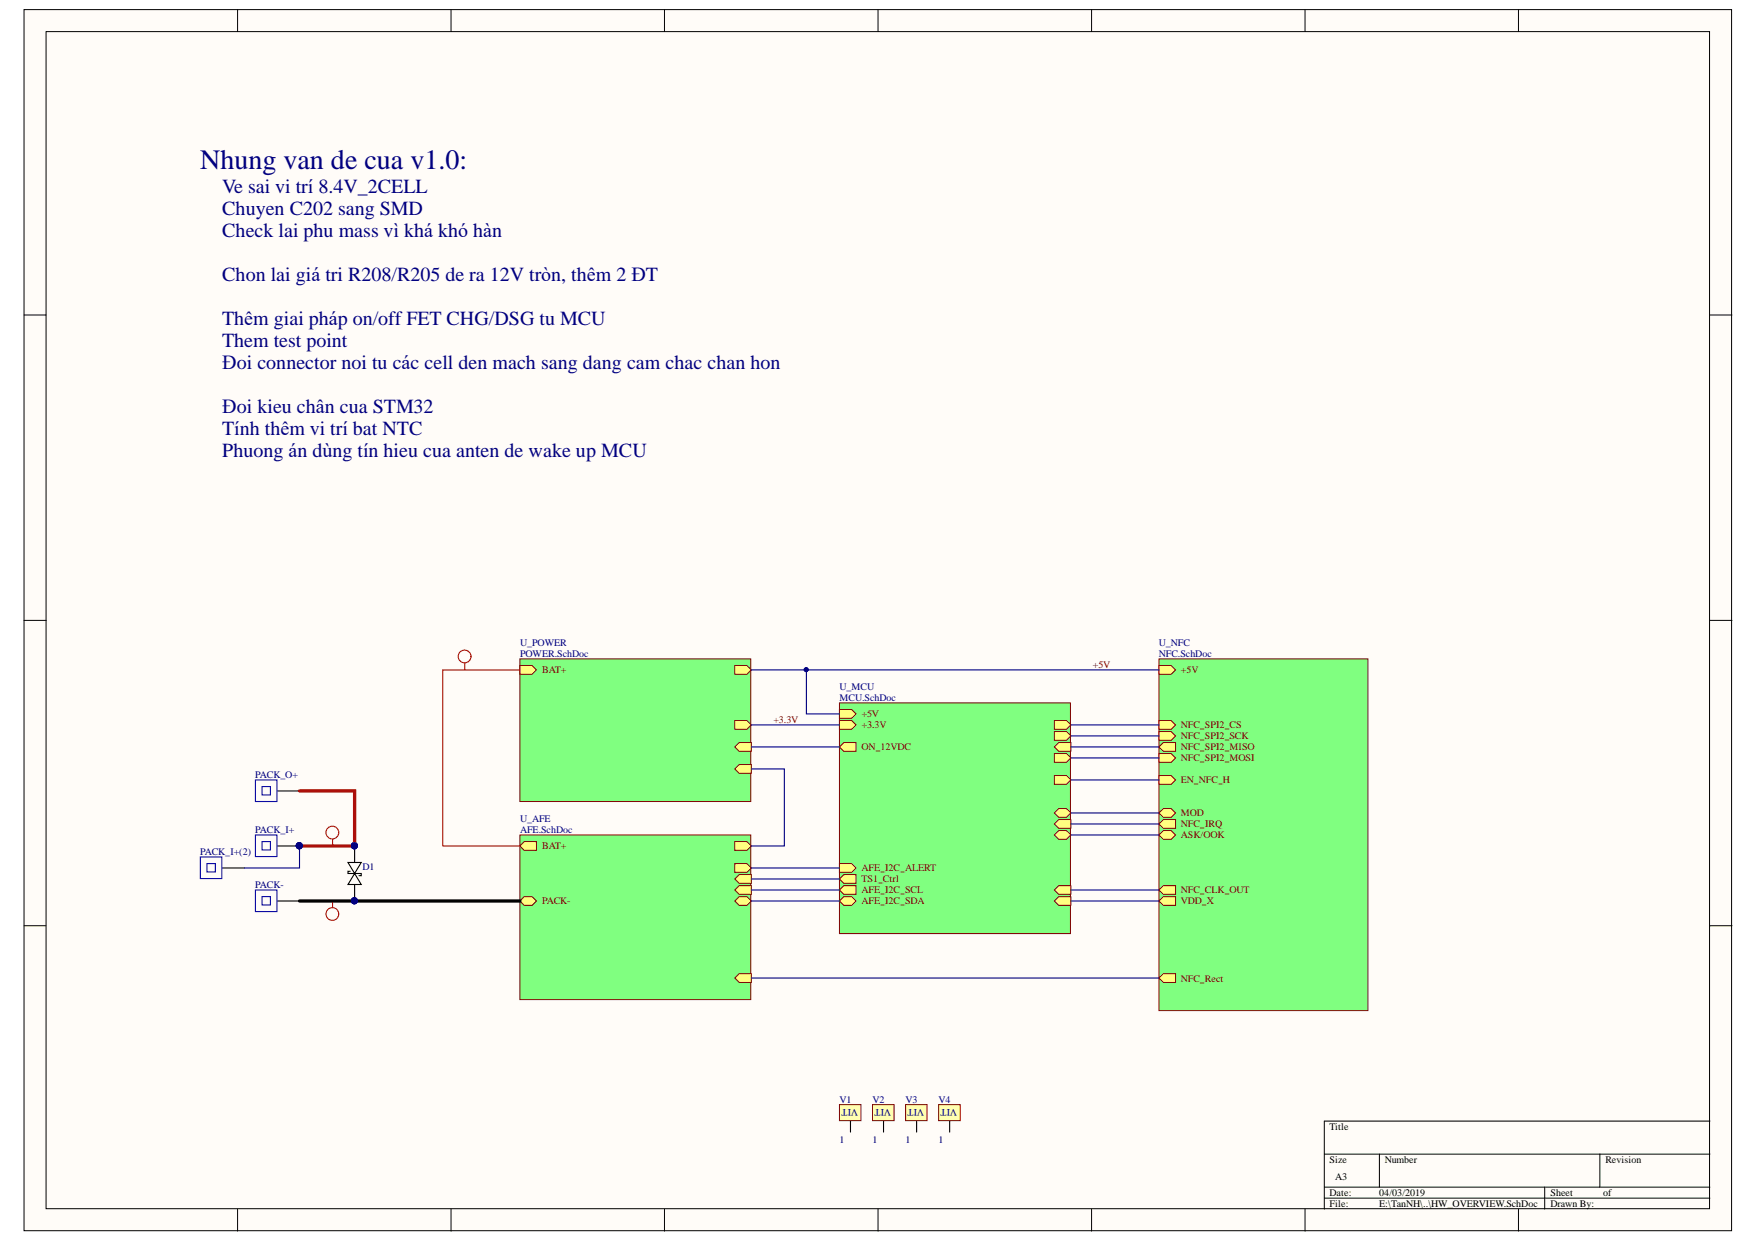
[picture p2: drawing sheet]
<svg xmlns="http://www.w3.org/2000/svg" width="297mm" height="210mm" viewBox="0 0 297 210" stroke-linecap="round" stroke-linejoin="round" font-family="sans-serif">
<defs><g id="words">
<text font-size="4.7" fill="#000080" x="33.8" y="28.5">Nhung van de cua v1.0:</text>
<g font-size="3.4" fill="#000080">
<text x="37.6" y="32.5">Ve sai vi trí 8.4V_2CELL</text>
<text x="37.6" y="40">Check lai phu mass vì khá khó hàn</text>
<text x="37.6" y="36.3">Chuyen C202 sang SMD</text>
<text x="37.6" y="47.4">Chon lai giá tri R208/R205 de ra 12V tròn, thêm 2 ÐT</text>
<text x="37.6" y="54.8">Thêm giai pháp on/off FET CHG/DSG tu MCU</text>
<text x="37.6" y="58.6">Them test point</text>
<text x="37.6" y="62.3">Ðoi connector noi tu các cell den mach sang dang cam chac chan hon</text>
<text x="37.6" y="69.7">Ðoi kieu chân cua STM32</text>
<text x="37.6" y="73.4">Tính thêm vi trí bat NTC</text>
<text x="37.6" y="77.2">Phuong án dùng tín hieu cua anten de wake up MCU</text>
</g>
<g font-size="1.7" fill="#000080">
<text x="87.9" y="109.1">U_POWER</text>
<text x="87.9" y="111">POWER.SchDoc</text>
<text x="195.8" y="109.1">U_NFC</text>
<text x="195.8" y="111">NFC.SchDoc</text>
<text x="141.9" y="116.5">U_MCU</text>
<text x="141.9" y="118.4">MCU.SchDoc</text>
<text x="43.1" y="131.4">PACK_O+</text>
<text x="43.1" y="140.7">PACK_I+</text>
<text x="87.9" y="138.9">U_AFE</text>
<text x="87.9" y="140.7">AFE.SchDoc</text>
<text x="33.8" y="144.4">PACK_I+(2)</text>
<text x="61.2" y="147.1">D1</text>
<text x="43.1" y="150">PACK-</text>
<text x="141.9" y="186.3">V1</text>
<text x="145" y="187.4" transform="rotate(-180 145 187.4)">VIT</text>
<text x="147.4" y="186.3">V2</text>
<text x="150.6" y="187.4" transform="rotate(-180 150.6 187.4)">VIT</text>
<text x="153" y="186.3">V3</text>
<text x="156.1" y="187.4" transform="rotate(-180 156.1 187.4)">VIT</text>
<text x="158.6" y="186.3">V4</text>
<text x="161.7" y="187.4" transform="rotate(-180 161.7 187.4)">VIT</text>
<text x="141.9" y="193.2">1</text>
<text x="147.4" y="193.2">1</text>
<text x="153" y="193.2">1</text>
<text x="158.6" y="193.2">1</text>
</g>
<g font-size="1.7" fill="#800000">
<text x="91.6" y="113.8">BAT+</text>
<text x="184.7" y="112.8">+5V</text>
<text x="199.5" y="113.8">+5V</text>
<text x="130.7" y="122.1">+3.3V</text>
<text x="145.6" y="123.1">+3.3V</text>
<text x="145.6" y="121.2">+5V</text>
<text x="199.5" y="123.1">NFC_SPI2_CS</text>
<text x="199.5" y="124.9">NFC_SPI2_SCK</text>
<text x="145.6" y="126.8">ON_12VDC</text>
<text x="199.5" y="126.8">NFC_SPI2_MISO</text>
<text x="199.5" y="128.6">NFC_SPI2_MOSI</text>
<text x="199.5" y="132.3">EN_NFC_H</text>
<text x="199.5" y="137.9">MOD</text>
<text x="91.6" y="143.5">BAT+</text>
<text x="199.5" y="139.8">NFC_IRQ</text>
<text x="199.5" y="141.6">ASK/OOK</text>
<text x="145.6" y="147.2">AFE_I2C_ALERT</text>
<text x="145.6" y="149.1">TS1_Ctrl</text>
<text x="91.6" y="152.8">PACK-</text>
<text x="145.6" y="150.9">AFE_I2C_SCL</text>
<text x="145.6" y="152.8">AFE_I2C_SDA</text>
<text x="199.5" y="150.9">NFC_CLK_OUT</text>
<text x="199.5" y="152.8">VDD_X</text>
<text x="199.5" y="165.9">NFC_Rect</text>
</g>
<g font-size="1.7">
<text x="224.7" y="191">Title</text>
<text x="224.7" y="196.6">Size</text>
<text x="234" y="196.6">Number</text>
<text x="271.3" y="196.6">Revision</text>
<text x="224.7" y="202.2">Date:</text>
<text x="225.6" y="199.4">A3</text>
<text x="233" y="202.2">04/03/2019</text>
<text x="262" y="202.2">Sheet</text>
<text x="270.9" y="202.2">of</text>
<text x="224.7" y="204">File:</text>
<text x="233" y="204">E:\TanNH\..\HW_OVERVIEW.SchDoc</text>
<text x="262" y="204">Drawn By:</text>
</g>
</g></defs>
<g fill="#fffcf8" stroke="#000" stroke-width=".17">
<path d="M4.1 1.6h288.5v206.4h-288.5z"/>
<path d="M7.8 5.3h281.1v199h-281.1z"/>
</g>
<g fill="none" stroke="#000" stroke-width=".17">
<path d="M40.1 1.6v3.7M76.2 1.6v3.7M112.3 1.6v3.7M148.4 1.6v3.7M184.4 1.6v3.7M220.5 1.6v3.7M256.6 1.6v3.7M4.1 53.2h3.7M288.9 53.2h3.8M4.1 104.8h3.7M288.9 104.8h3.8M4.1 156.5h3.7"/>
<path d="M288.9 156.5h3.8M223.8 195.1h65.1M233.1 195.1v5.5M270.3 195.1v5.5M288.9 189.5h-65.1v14.8M40.1 204.3v3.8M76.2 204.3v3.8M112.3 204.3v3.8M148.4 204.3v3.8M184.4 204.3v3.8M220.5 204.3v3.8M223.8 200.6h65.1"/>
<path d="M223.8 202.5h65.1M256.6 204.3v3.8M261 200.6v3.7"/>
</g>
<path d="M46.9 143h3.7M46.9 152.3h3.7" fill="none" stroke="#000" stroke-width=".19"/>
<circle cx="50.6" cy="142.9" r=".52" fill="#000080" stroke="#000080" stroke-width=".17"/>
<path d="M43.2 141.1h3.6v3.7h-3.6zM43.2 150.4h3.6v3.7h-3.6zM44.3 142.2h1.4v1.4h-1.4zM44.3 151.5h1.4v1.4h-1.4z" fill="none" stroke="#00f" stroke-width=".19"/>
<path d="M87.8 111.4h39.1v24.1h-39.1z" fill="#80ff80" stroke="#800000" stroke-width=".17"/>
<path d="M124.2 121.8h2l.7 .7-.7 .8h-2z" fill-rule="evenodd" fill="#ffff80"/>
<path d="M124.2 121.8h2l.7 .7-.7 .8h-2z" fill="none" stroke="#800000" stroke-width=".17"/>
<path d="M87.8 112.5h2.1l.7 .7-.7 .8h-2.1z" fill-rule="evenodd" fill="#ffff80"/>
<path d="M87.8 112.5h2.1l.7 .7-.7 .8h-2.1z" fill="none" stroke="#800000" stroke-width=".17"/>
<path d="M124.2 112.5h2l.7 .7-.7 .8h-2z" fill-rule="evenodd" fill="#ffff80"/>
<path d="M124.2 112.5h2l.7 .7-.7 .8h-2z" fill="none" stroke="#800000" stroke-width=".17"/>
<path d="M124.2 126.2l.7-.7h2v1.5h-2z" fill-rule="evenodd" fill="#ffff80"/>
<path d="M124.2 126.2l.7-.7h2v1.5h-2z" fill="none" stroke="#800000" stroke-width=".17"/>
<path d="M124.2 130l.7-.8h2v1.5h-2z" fill-rule="evenodd" fill="#ffff80"/>
<path d="M124.2 130l.7-.8h2v1.5h-2z" fill="none" stroke="#800000" stroke-width=".17"/>
<path d="M141.8 118.8h39.1v39h-39.1z" fill="#80ff80" stroke="#800000" stroke-width=".17"/>
<path d="M141.8 121.8h2.1l.7 .7-.7 .8h-2.1z" fill-rule="evenodd" fill="#ffff80"/>
<path d="M141.8 121.8h2.1l.7 .7-.7 .8h-2.1z" fill="none" stroke="#800000" stroke-width=".17"/>
<path d="M178.1 121.8h2.1l.7 .7-.7 .8h-2.1z" fill-rule="evenodd" fill="#ffff80"/>
<path d="M178.1 121.8h2.1l.7 .7-.7 .8h-2.1z" fill="none" stroke="#800000" stroke-width=".17"/>
<path d="M178.1 123.6h2.1l.7 .8-.7 .7h-2.1z" fill-rule="evenodd" fill="#ffff80"/>
<path d="M178.1 123.6h2.1l.7 .8-.7 .7h-2.1z" fill="none" stroke="#800000" stroke-width=".17"/>
<path d="M178.1 126.2l.8-.7h2v1.5h-2z" fill-rule="evenodd" fill="#ffff80"/>
<path d="M178.1 126.2l.8-.7h2v1.5h-2z" fill="none" stroke="#800000" stroke-width=".17"/>
<path d="M178.1 127.4h2.1l.7 .7-.7 .7h-2.1z" fill-rule="evenodd" fill="#ffff80"/>
<path d="M178.1 127.4h2.1l.7 .7-.7 .7h-2.1z" fill="none" stroke="#800000" stroke-width=".17"/>
<path d="M178.1 131.1h2.1l.7 .7-.7 .8h-2.1z" fill-rule="evenodd" fill="#ffff80"/>
<path d="M178.1 131.1h2.1l.7 .7-.7 .8h-2.1z" fill="none" stroke="#800000" stroke-width=".17"/>
<path d="M178.1 137.4l.8-.7h1.3l.7 .7-.7 .7h-1.3z" fill-rule="evenodd" fill="#ffff80"/>
<path d="M178.1 137.4l.8-.7h1.3l.7 .7-.7 .7h-1.3z" fill="none" stroke="#800000" stroke-width=".17"/>
<path d="M178.1 139.3l.8-.8h2v1.5h-2z" fill-rule="evenodd" fill="#ffff80"/>
<path d="M178.1 139.3l.8-.8h2v1.5h-2z" fill="none" stroke="#800000" stroke-width=".17"/>
<path d="M141.8 150.4l.8-.7h2v1.5h-2z" fill-rule="evenodd" fill="#ffff80"/>
<path d="M141.8 150.4l.8-.7h2v1.5h-2z" fill="none" stroke="#800000" stroke-width=".17"/>
<path d="M141.8 152.3l.8-.8h1.3l.7 .8-.7 .7h-1.3z" fill-rule="evenodd" fill="#ffff80"/>
<path d="M141.8 152.3l.8-.8h1.3l.7 .8-.7 .7h-1.3z" fill="none" stroke="#800000" stroke-width=".17"/>
<path d="M141.8 145.9h2.1l.7 .8-.7 .7h-2.1z" fill-rule="evenodd" fill="#ffff80"/>
<path d="M141.8 145.9h2.1l.7 .8-.7 .7h-2.1z" fill="none" stroke="#800000" stroke-width=".17"/>
<path d="M178.1 141.1l.8-.7h1.3l.7 .7-.7 .8h-1.3z" fill-rule="evenodd" fill="#ffff80"/>
<path d="M178.1 141.1l.8-.7h1.3l.7 .7-.7 .8h-1.3z" fill="none" stroke="#800000" stroke-width=".17"/>
<path d="M141.8 126.2l.8-.7h2v1.5h-2z" fill-rule="evenodd" fill="#ffff80"/>
<path d="M141.8 126.2l.8-.7h2v1.5h-2z" fill="none" stroke="#800000" stroke-width=".17"/>
<path d="M178.1 150.4l.8-.7h2v1.5h-2z" fill-rule="evenodd" fill="#ffff80"/>
<path d="M178.1 150.4l.8-.7h2v1.5h-2z" fill="none" stroke="#800000" stroke-width=".17"/>
<path d="M178.1 152.3l.8-.8h2v1.5h-2z" fill-rule="evenodd" fill="#ffff80"/>
<path d="M178.1 152.3l.8-.8h2v1.5h-2z" fill="none" stroke="#800000" stroke-width=".17"/>
<path d="M141.8 148.6l.8-.8h2v1.5h-2z" fill-rule="evenodd" fill="#ffff80"/>
<path d="M141.8 148.6l.8-.8h2v1.5h-2z" fill="none" stroke="#800000" stroke-width=".17"/>
<path d="M141.8 119.9h2.1l.7 .8-.7 .7h-2.1z" fill-rule="evenodd" fill="#ffff80"/>
<path d="M141.8 119.9h2.1l.7 .8-.7 .7h-2.1z" fill="none" stroke="#800000" stroke-width=".17"/>
<path d="M87.8 141.1h39.1v27.8h-39.1z" fill="#80ff80" stroke="#800000" stroke-width=".17"/>
<path d="M87.8 152.3l.8-.8h1.3l.7 .8-.7 .7h-1.3z" fill-rule="evenodd" fill="#ffff80"/>
<path d="M87.8 152.3l.8-.8h1.3l.7 .8-.7 .7h-1.3z" fill="none" stroke="#800000" stroke-width=".17"/>
<path d="M124.2 150.4l.7-.7h2v1.5h-2z" fill-rule="evenodd" fill="#ffff80"/>
<path d="M124.2 150.4l.7-.7h2v1.5h-2z" fill="none" stroke="#800000" stroke-width=".17"/>
<path d="M124.2 152.3l.7-.8h1.3l.7 .8-.7 .7h-1.3z" fill-rule="evenodd" fill="#ffff80"/>
<path d="M124.2 152.3l.7-.8h1.3l.7 .8-.7 .7h-1.3z" fill="none" stroke="#800000" stroke-width=".17"/>
<path d="M124.2 145.9h2l.7 .8-.7 .7h-2z" fill-rule="evenodd" fill="#ffff80"/>
<path d="M124.2 145.9h2l.7 .8-.7 .7h-2z" fill="none" stroke="#800000" stroke-width=".17"/>
<path d="M87.8 143l.8-.8h2v1.5h-2z" fill-rule="evenodd" fill="#ffff80"/>
<path d="M87.8 143l.8-.8h2v1.5h-2z" fill="none" stroke="#800000" stroke-width=".17"/>
<path d="M124.2 165.3l.7-.8h2v1.5h-2z" fill-rule="evenodd" fill="#ffff80"/>
<path d="M124.2 165.3l.7-.8h2v1.5h-2z" fill="none" stroke="#800000" stroke-width=".17"/>
<path d="M124.2 142.2h2l.7 .8-.7 .7h-2z" fill-rule="evenodd" fill="#ffff80"/>
<path d="M124.2 142.2h2l.7 .8-.7 .7h-2z" fill="none" stroke="#800000" stroke-width=".17"/>
<path d="M124.2 148.6l.7-.8h2v1.5h-2z" fill-rule="evenodd" fill="#ffff80"/>
<path d="M124.2 148.6l.7-.8h2v1.5h-2z" fill="none" stroke="#800000" stroke-width=".17"/>
<path d="M195.8 111.4h35.3v59.4h-35.3z" fill="#80ff80" stroke="#800000" stroke-width=".17"/>
<path d="M195.8 121.8h2.1l.7 .7-.7 .8h-2.1z" fill-rule="evenodd" fill="#ffff80"/>
<path d="M195.8 121.8h2.1l.7 .7-.7 .8h-2.1z" fill="none" stroke="#800000" stroke-width=".17"/>
<path d="M195.8 123.6h2.1l.7 .8-.7 .7h-2.1z" fill-rule="evenodd" fill="#ffff80"/>
<path d="M195.8 123.6h2.1l.7 .8-.7 .7h-2.1z" fill="none" stroke="#800000" stroke-width=".17"/>
<path d="M195.8 126.2l.8-.7h2v1.5h-2z" fill-rule="evenodd" fill="#ffff80"/>
<path d="M195.8 126.2l.8-.7h2v1.5h-2z" fill="none" stroke="#800000" stroke-width=".17"/>
<path d="M195.8 127.4h2.1l.7 .7-.7 .7h-2.1z" fill-rule="evenodd" fill="#ffff80"/>
<path d="M195.8 127.4h2.1l.7 .7-.7 .7h-2.1z" fill="none" stroke="#800000" stroke-width=".17"/>
<path d="M195.8 131.1h2.1l.7 .7-.7 .8h-2.1z" fill-rule="evenodd" fill="#ffff80"/>
<path d="M195.8 131.1h2.1l.7 .7-.7 .8h-2.1z" fill="none" stroke="#800000" stroke-width=".17"/>
<path d="M195.8 137.4l.8-.7h1.3l.7 .7-.7 .7h-1.3z" fill-rule="evenodd" fill="#ffff80"/>
<path d="M195.8 137.4l.8-.7h1.3l.7 .7-.7 .7h-1.3z" fill="none" stroke="#800000" stroke-width=".17"/>
<path d="M195.8 139.3l.8-.8h2v1.5h-2z" fill-rule="evenodd" fill="#ffff80"/>
<path d="M195.8 139.3l.8-.8h2v1.5h-2z" fill="none" stroke="#800000" stroke-width=".17"/>
<path d="M195.8 141.1l.8-.7h1.3l.7 .7-.7 .8h-1.3z" fill-rule="evenodd" fill="#ffff80"/>
<path d="M195.8 141.1l.8-.7h1.3l.7 .7-.7 .8h-1.3z" fill="none" stroke="#800000" stroke-width=".17"/>
<path d="M195.8 112.5h2.1l.7 .7-.7 .8h-2.1z" fill-rule="evenodd" fill="#ffff80"/>
<path d="M195.8 112.5h2.1l.7 .7-.7 .8h-2.1z" fill="none" stroke="#800000" stroke-width=".17"/>
<path d="M195.8 150.4l.8-.7h2v1.5h-2z" fill-rule="evenodd" fill="#ffff80"/>
<path d="M195.8 150.4l.8-.7h2v1.5h-2z" fill="none" stroke="#800000" stroke-width=".17"/>
<path d="M195.8 152.3l.8-.8h2v1.5h-2z" fill-rule="evenodd" fill="#ffff80"/>
<path d="M195.8 152.3l.8-.8h2v1.5h-2z" fill="none" stroke="#800000" stroke-width=".17"/>
<path d="M195.8 165.3l.8-.8h2v1.5h-2z" fill-rule="evenodd" fill="#ffff80"/>
<path d="M195.8 165.3l.8-.8h2v1.5h-2z" fill="none" stroke="#800000" stroke-width=".17"/>
<path d="M143.7 189.5v1.8" fill="none" stroke="#000" stroke-width=".19"/>
<path d="M141.8 186.7h3.7v2.7h-3.7z" fill="#ffffb0" stroke="#800000" stroke-width=".17"/>
<path d="M149.3 189.5v1.8" fill="none" stroke="#000" stroke-width=".19"/>
<path d="M147.4 186.7h3.7v2.7h-3.7z" fill="#ffffb0" stroke="#800000" stroke-width=".17"/>
<path d="M154.9 189.5v1.8" fill="none" stroke="#000" stroke-width=".19"/>
<path d="M153 186.7h3.6v2.7h-3.6z" fill="#ffffb0" stroke="#800000" stroke-width=".17"/>
<path d="M160.5 189.5v1.8" fill="none" stroke="#000" stroke-width=".19"/>
<path d="M158.6 186.7h3.6v2.7h-3.6z" fill="#ffffb0" stroke="#800000" stroke-width=".17"/>
<g fill="none" stroke="#f00" stroke-width=".19">
<path d="M78.5 112.1v1.1M87.8 113.2h-13v29.8h13M56.2 141.9v1.1M56.2 152.3v1.1"/>
<circle cx="78.5" cy="110.9" r="1.08"/>
<circle cx="56.2" cy="154.5" r="1.08"/>
<circle cx="56.2" cy="140.7" r="1.08"/>
</g>
<path d="M46.9 133.7h3.7M37.6 146.7h3.7M58.8 145.8h2.2l-1.1 1.8zM59.2 147.3h-.4v.3h2.2v.4h-.3M59.9 147.6l1.1 1.9h-2.2zM59.9 143v2.8M59.9 149.5v2.8" fill="none" stroke="#000" stroke-width=".19"/>
<g fill="#000080" stroke="#000080" stroke-width=".17">
<circle cx="59.9" cy="152.2" r=".52"/>
<circle cx="59.9" cy="142.9" r=".52"/>
<circle cx="50.6" cy="142.9" r=".52"/>
<circle cx="136.2" cy="113.2" r=".33"/>
</g>
<path d="M43.2 131.8h3.6v3.7h-3.6zM44.3 132.9h1.4v1.4h-1.4zM33.9 144.8h3.6v3.7h-3.6zM35 145.9h1.4v1.5h-1.4z" fill="none" stroke="#00f" stroke-width=".19"/>
<g fill="none" stroke="#000080" stroke-width=".19">
<path d="M126.9 113.2h68.9M136.3 113.2v7.5h5.5M126.9 130h5.6v13h-5.6M126.9 126.2h14.9M126.9 122.5h14.9M180.9 126.2h14.9M180.9 122.5h14.9M180.9 124.4h14.9M180.9 128.1h14.9M180.9 131.8h14.9M180.9 137.4h14.9M180.9 139.3h14.9"/>
<path d="M50.6 143v3.7h-9.3M126.9 150.4h14.9M126.9 152.3h14.9M126.9 146.7h14.9M126.9 148.6h14.9M180.9 141.1h14.9M180.9 150.4h14.9M180.9 152.3h14.9M126.9 165.3h68.9"/>
</g>
<path d="M50.6 133.7h9.3v9.3h-9.3" fill="none" stroke="#f00" stroke-width=".56"/>
<path d="M50.6 152.3h37.2" fill="none" stroke="#000" stroke-width=".56"/>
<use href="#words"/>
</svg>
